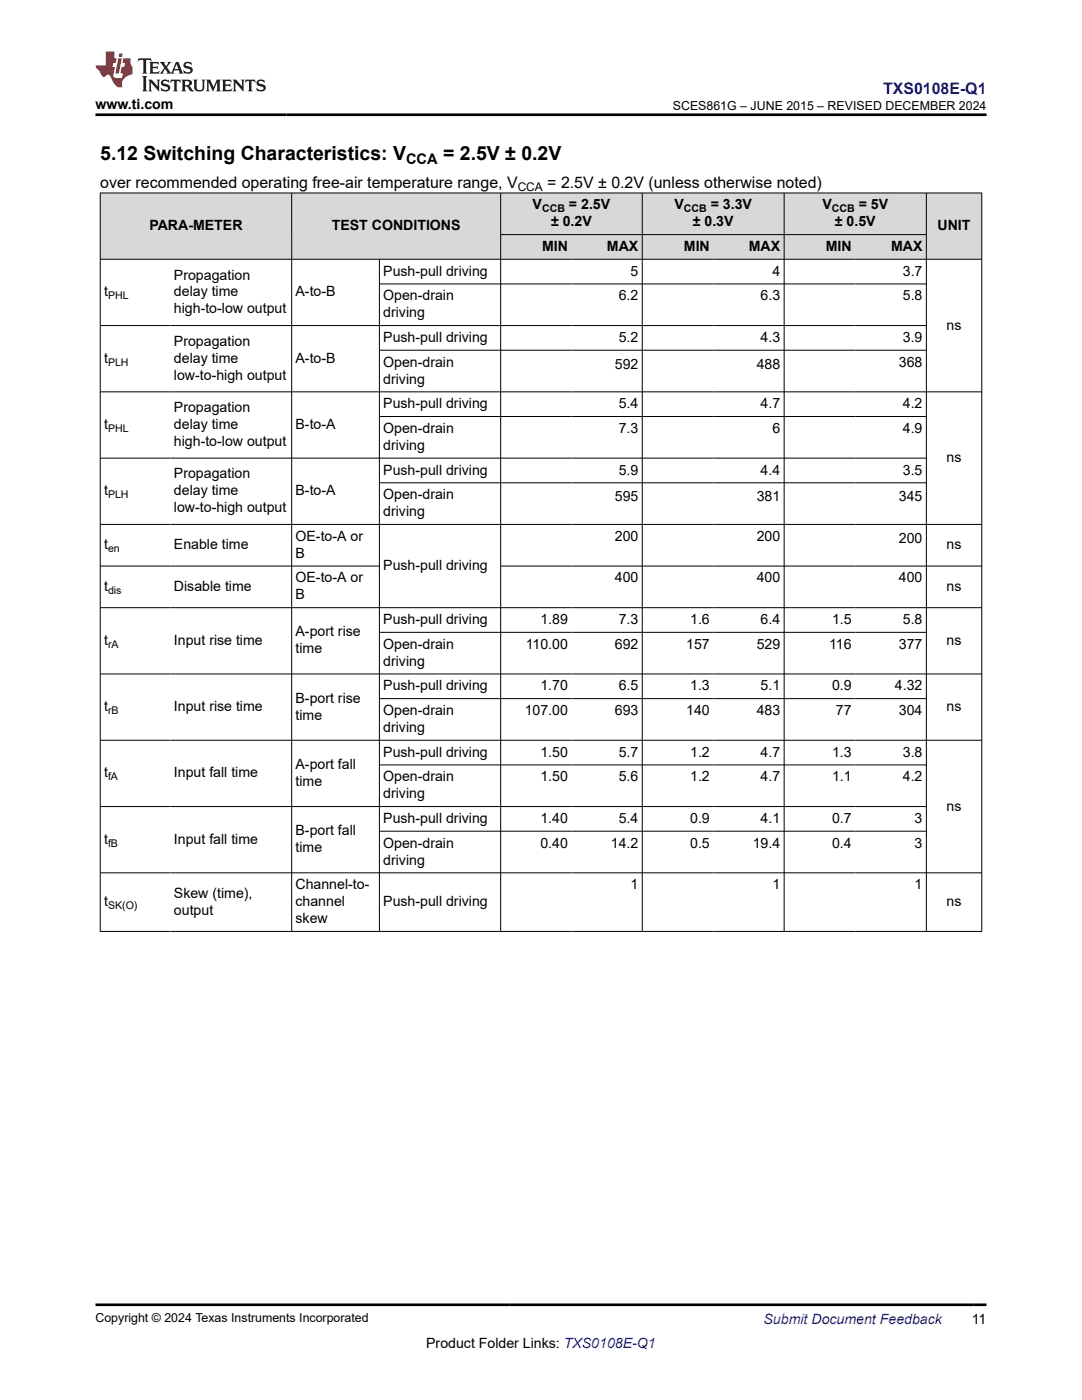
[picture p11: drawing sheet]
<svg xmlns="http://www.w3.org/2000/svg" width="216mm" height="279mm" viewBox="0 0 216 279" stroke-linecap="round" stroke-linejoin="round" font-family="sans-serif">
<defs><g id="words">
<g font-size="3.9">
<text x="20" y="32">5.12 Switching Characteristics: V</text>
<text x="88.4" y="32">= 2.5V ± 0.2V</text>
</g>
<text font-size="3.2" fill="#00f" x="176.2" y="18.7">TXS0108E-Q1</text>
<g font-size="3.2">
<text x="20" y="37.5">over recommended operating free-air temperature range, V</text>
<text x="109.2" y="37.5">= 2.5V ± 0.2V (unless otherwise noted)</text>
</g>
<text font-size="2.9" x="81" y="32.8">CCA</text>
<g font-size="2.8">
<text x="19.1" y="21.8">www.ti.com</text>
<text x="106.3" y="41.8">V</text>
<text x="113.5" y="41.8">= 2.5V</text>
<text x="134.6" y="41.8">V</text>
<text x="141.8" y="41.8">= 3.3V</text>
<text x="164.1" y="41.8">V</text>
<text x="171.3" y="41.8">= 5V</text>
<text x="29.8" y="45.9">PARA-METER</text>
<text x="66.2" y="45.9">TEST CONDITIONS</text>
<text x="110" y="45.2">± 0.2V</text>
<text x="138.2" y="45.2">± 0.3V</text>
<text x="166.6" y="45.2">± 0.5V</text>
<text x="187.1" y="45.9">UNIT</text>
<text x="108.2" y="50.1">MIN</text>
<text x="121.1" y="50.1">MAX</text>
<text x="136.5" y="50.1">MIN</text>
<text x="149.4" y="50.1">MAX</text>
<text x="164.8" y="50.1">MIN</text>
<text x="177.8" y="50.1">MAX</text>
<text x="20.8" y="59.2">t</text>
<text x="34.7" y="55.8">Propagation</text>
<text x="34.7" y="59.2">delay time</text>
<text x="59" y="59.2">A-to-B</text>
<text x="76.5" y="55">Push-pull driving</text>
<text x="76.5" y="59.9">Open-drain</text>
<text x="123.5" y="59.9">6.2</text>
<text x="125.8" y="55">5</text>
<text x="151.8" y="59.9">6.3</text>
<text x="154.1" y="55">4</text>
<text x="180.2" y="55">3.7</text>
<text x="180.2" y="59.9">5.8</text>
<text x="34.7" y="62.6">high-to-low output</text>
<text x="76.5" y="63.3">driving</text>
<text x="188.9" y="65.8">ns</text>
<text x="34.7" y="69">Propagation</text>
<text x="76.5" y="68.2">Push-pull driving</text>
<text x="123.5" y="68.2">5.2</text>
<text x="151.8" y="68.2">4.3</text>
<text x="180.2" y="68.2">3.9</text>
<text x="20.8" y="72.4">t</text>
<text x="34.7" y="72.4">delay time</text>
<text x="34.7" y="75.8">low-to-high output</text>
<text x="59" y="72.4">A-to-B</text>
<text x="76.5" y="73.2">Open-drain</text>
<text x="76.5" y="76.6">driving</text>
<text x="122.7" y="73.6">592</text>
<text x="151" y="73.6">488</text>
<text x="179.4" y="73.2">368</text>
<text x="34.7" y="82.2">Propagation</text>
<text x="76.5" y="81.5">Push-pull driving</text>
<text x="123.5" y="81.5">5.4</text>
<text x="151.8" y="81.5">4.7</text>
<text x="180.2" y="81.5">4.2</text>
<text x="20.8" y="85.6">t</text>
<text x="34.7" y="85.6">delay time</text>
<text x="34.7" y="89">high-to-low output</text>
<text x="59" y="85.6">B-to-A</text>
<text x="76.5" y="86.4">Open-drain</text>
<text x="76.5" y="89.8">driving</text>
<text x="123.5" y="86.4">7.3</text>
<text x="154.1" y="86.4">6</text>
<text x="180.2" y="86.4">4.9</text>
<text x="34.7" y="95.5">Propagation</text>
<text x="76.5" y="94.7">Push-pull driving</text>
<text x="123.5" y="94.7">5.9</text>
<text x="151.8" y="94.7">4.4</text>
<text x="180.2" y="94.7">3.5</text>
<text x="188.9" y="92.2">ns</text>
<text x="20.8" y="98.9">t</text>
<text x="34.7" y="98.9">delay time</text>
<text x="59" y="98.9">B-to-A</text>
<text x="76.5" y="99.6">Open-drain</text>
<text x="122.7" y="100">595</text>
<text x="151" y="100">381</text>
<text x="179.4" y="100">345</text>
<text x="34.7" y="102.2">low-to-high output</text>
<text x="59" y="107.9">OE-to-A or</text>
<text x="76.5" y="103">driving</text>
<text x="122.7" y="107.9">200</text>
<text x="151" y="107.9">200</text>
<text x="20.8" y="109.6">t</text>
<text x="34.7" y="109.6">Enable time</text>
<text x="59" y="111.3">B</text>
<text x="76.5" y="113.8">Push-pull driving</text>
<text x="179.4" y="108.4">200</text>
<text x="188.9" y="109.6">ns</text>
<text x="20.8" y="117.9">t</text>
<text x="34.7" y="117.9">Disable time</text>
<text x="59" y="116.2">OE-to-A or</text>
<text x="59" y="119.6">B</text>
<text x="122.7" y="116.2">400</text>
<text x="151" y="116.2">400</text>
<text x="179.4" y="116.2">400</text>
<text x="188.9" y="117.9">ns</text>
<text x="76.5" y="124.5">Push-pull driving</text>
<text x="107.8" y="124.5">1.89</text>
<text x="123.5" y="124.5">7.3</text>
<text x="137.7" y="124.5">1.6</text>
<text x="151.8" y="124.5">6.4</text>
<text x="166" y="124.5">1.5</text>
<text x="180.2" y="124.5">5.8</text>
<text x="20.8" y="128.7">t</text>
<text x="34.7" y="128.7">Input rise time</text>
<text x="59" y="127">A-port rise</text>
<text x="59" y="130.4">time</text>
<text x="76.5" y="129.5">Open-drain</text>
<text x="104.9" y="129.5">110.00</text>
<text x="122.7" y="129.5">692</text>
<text x="136.9" y="129.5">157</text>
<text x="151" y="129.5">529</text>
<text x="165.5" y="129.5">116</text>
<text x="179.4" y="129.5">377</text>
<text x="188.9" y="128.7">ns</text>
<text x="76.5" y="132.9">driving</text>
<text x="76.5" y="137.8">Push-pull driving</text>
<text x="107.8" y="137.8">1.70</text>
<text x="123.5" y="137.8">6.5</text>
<text x="137.7" y="137.8">1.3</text>
<text x="151.8" y="137.8">5.1</text>
<text x="166" y="137.8">0.9</text>
<text x="178.6" y="137.8">4.32</text>
<text x="20.8" y="141.9">t</text>
<text x="34.7" y="141.9">Input rise time</text>
<text x="59" y="140.2">B-port rise</text>
<text x="59" y="143.6">time</text>
<text x="76.5" y="142.7">Open-drain</text>
<text x="104.7" y="142.7">107.00</text>
<text x="122.7" y="142.7">693</text>
<text x="136.9" y="142.7">140</text>
<text x="151" y="142.7">483</text>
<text x="166.8" y="142.7">77</text>
<text x="179.4" y="142.7">304</text>
<text x="188.9" y="141.9">ns</text>
<text x="76.5" y="146.1">driving</text>
<text x="20.8" y="155.2">t</text>
<text x="34.7" y="155.2">Input fall time</text>
<text x="59" y="153.5">A-port fall</text>
<text x="76.5" y="151">Push-pull driving</text>
<text x="76.5" y="155.9">Open-drain</text>
<text x="107.8" y="151">1.50</text>
<text x="107.8" y="155.9">1.50</text>
<text x="123.5" y="151">5.7</text>
<text x="123.5" y="155.9">5.6</text>
<text x="137.7" y="151">1.2</text>
<text x="137.7" y="155.9">1.2</text>
<text x="151.8" y="151">4.7</text>
<text x="151.8" y="155.9">4.7</text>
<text x="166" y="151">1.3</text>
<text x="166" y="155.9">1.1</text>
<text x="180.2" y="151">3.8</text>
<text x="180.2" y="155.9">4.2</text>
<text x="59" y="156.9">time</text>
<text x="76.5" y="159.3">driving</text>
<text x="188.9" y="161.8">ns</text>
<text x="59" y="166.7">B-port fall</text>
<text x="76.5" y="164.2">Push-pull driving</text>
<text x="107.8" y="164.2">1.40</text>
<text x="123.5" y="164.2">5.4</text>
<text x="137.7" y="164.2">0.9</text>
<text x="151.8" y="164.2">4.1</text>
<text x="166" y="164.2">0.7</text>
<text x="182.5" y="164.2">3</text>
<text x="20.8" y="168.4">t</text>
<text x="34.7" y="168.4">Input fall time</text>
<text x="59" y="170.1">time</text>
<text x="76.5" y="169.2">Open-drain</text>
<text x="76.5" y="172.5">driving</text>
<text x="107.8" y="169.2">0.40</text>
<text x="121.9" y="169.2">14.2</text>
<text x="137.7" y="169.2">0.5</text>
<text x="150.2" y="169.2">19.4</text>
<text x="166" y="169.2">0.4</text>
<text x="182.5" y="169.2">3</text>
<text x="34.7" y="179.2">Skew (time),</text>
<text x="59" y="177.5">Channel-to-</text>
<text x="125.8" y="177.5">1</text>
<text x="154.1" y="177.5">1</text>
<text x="182.5" y="177.5">1</text>
<text x="20.8" y="180.9">t</text>
<text x="34.7" y="182.5">output</text>
<text x="59" y="180.9">channel</text>
<text x="59" y="184.2">skew</text>
<text x="76.5" y="180.9">Push-pull driving</text>
<text x="188.9" y="180.9">ns</text>
<text x="85" y="269">Product Folder Links: TXS0108E-Q1</text>
<text x="193.9" y="264.2">11</text>
</g>
<text font-size="2.8" fill="#00f" x="152.4" y="264.2">Submit Document Feedback</text>
<g font-size="2.5">
<text x="134.3" y="21.9">SCES861G – JUNE 2015 – REVISED DECEMBER 2024</text>
<text x="19.1" y="263.9">Copyright © 2024 Texas Instruments Incorporated</text>
</g>
<text font-size="2.4" x="103.3" y="38.1">CCA</text>
<g font-size="2.1">
<text x="108.2" y="42.4">CCB</text>
<text x="136.5" y="42.4">CCB</text>
<text x="166" y="42.4">CCB</text>
<text x="21.6" y="59.7">PHL</text>
<text x="21.6" y="73">PLH</text>
<text x="21.6" y="86.2">PHL</text>
<text x="21.6" y="99.4">PLH</text>
<text x="21.6" y="110.2">en</text>
<text x="21.6" y="118.5">dis</text>
<text x="21.6" y="129.3">rA</text>
<text x="21.6" y="142.5">rB</text>
<text x="21.6" y="155.7">fA</text>
<text x="21.6" y="169">fB</text>
<text x="21.6" y="181.4">SK(O)</text>
</g>
</g></defs>
<g fill="#d8d8d8">
<path d="M20 38.5h175.9v8.3h-175.9z" fill-rule="evenodd"/>
<path d="M20.1 38.6h38v13.1h-38z" fill-rule="evenodd"/>
<path d="M58.3 38.6h41.5v13.1h-41.5z" fill-rule="evenodd"/>
<path d="M100 38.6h28.1v8.2h-28.1z" fill-rule="evenodd"/>
<path d="M128.2 38.6h28.2v8.2h-28.2z" fill-rule="evenodd"/>
<path d="M156.5 38.6h28.3v8.2h-28.3z" fill-rule="evenodd"/>
<path d="M184.9 38.6h10.9v13.1h-10.9z" fill-rule="evenodd"/>
<path d="M100 46.9h14v4.8h-14z" fill-rule="evenodd"/>
<path d="M114 46.9h14.1v4.8h-14.1z" fill-rule="evenodd"/>
<path d="M128.2 46.9h14.1v4.8h-14.1z" fill-rule="evenodd"/>
<path d="M142.3 46.9h14.1v4.8h-14.1z" fill-rule="evenodd"/>
<path d="M156.5 46.9h14.2v4.8h-14.2z" fill-rule="evenodd"/>
<path d="M170.7 46.9h14.1v4.8h-14.1z" fill-rule="evenodd"/>
</g>
<g fill="none" stroke="#000" stroke-width=".2">
<path d="M19.9 38.5h176.1M20 38.5v147.4M58.2 38.5v147.4M99.9 38.5v147.4M128.2 38.5v147.4M156.5 38.5v147.4M184.8 38.5v147.4M195.9 38.5v147.4M19.9 51.7h176.1M75.7 51.7v134.2M75.7 56.7h109.2M99.9 46.8h85"/>
<path d="M19.9 65h165M19.9 78.2h176.1M75.7 69.9h109.2M19.9 91.4h165M75.7 83.1h109.2M75.7 96.4h109.2M19.9 104.7h176.1M19.9 113h55.9M99.9 113h96.1M19.9 121.3h176.1M19.9 134.5h176.1M75.7 126.2h109.2"/>
<path d="M75.7 139.4h109.2M19.9 147.7h176.1M75.7 152.7h109.2M19.9 161h165M19.9 174.2h176.1M75.7 165.9h109.2M19.9 185.9h176.1"/>
</g>
<path d="M27.7 11.6l-.2 .6 .5-.2h.6v.1v2.2l-.2 .4h1l-.2-.4v-2.2v-.1h.5l.5 .2-.1-.6zM29.8 12.4l.2 .3v1.6l-.2 .4h1.9l.1-.6a1.08 1.08 0 0 1-1.3 .2v-.7h.6l.4 .2v-.7l-.4 .2h-.6v-.5l.2-.2a1 1 0 0 1 1 .3l-.1-.5zM31.8 12.4l1 1.1-1 1.2h.9l-.2-.2 .4-.8 .5 .8-.2 .2h1.6l-.2-.2 .1-.5h1l.1 .5-.1 .2h.9l-.2-.4-.8-1.9h-.5l-1 2.1-.8-1.1 .9-1h-.8l.2 .2-.5 .6-.3-.6 .1-.2zM35.2 12.8l.4 1h-.8zM36.8 12.5a.65 .65 0 0 0-.2 .7 .65 .65 0 0 0 .6 .5l.7 .1 .1 .3a.79 .79 0 0 1-.7 .4 .79 .79 0 0 1-.7-.5l.1 .7 .2-.1a.93 .93 0 0 0 1.1 0 .93 .93 0 0 0 .4-.9 1.46 1.46 0 0 0-1.2-.6l-.1-.3a1.09 1.09 0 0 1 1.2 .2l-.2-.6-.1 .1-.6-.2zM28.4 15.2l.2 .4v2.2l-.2 .4h1l-.2-.4v-2.2l.2-.4zM29.6 15.9l.2 .4v1.5l-.2 .4h.8l-.3-.4v-1.3l1.7 1.8v-2l.2-.4h-.8l.2 .2 .1 1.1-1.2-1.3zM32.3 16a.65 .65 0 0 0-.2 .8 .65 .65 0 0 0 .7 .4l.6 .2 .1 .2a.79 .79 0 0 1-.7 .4 .79 .79 0 0 1-.7-.5l.1 .7 .2-.1a.93 .93 0 0 0 1.1 .1 .93 .93 0 0 0 .4-1 1.46 1.46 0 0 0-1.2-.5l-.1-.4a1.09 1.09 0 0 1 1.2 .2l-.2-.6-.1 .1-.6-.1zM34.1 15.9l-.1 .6a.63 .63 0 0 1 .7-.3l.1 1.6-.3 .4h1l-.2-.4v-1.6a.66 .66 0 0 1 .8 .3l-.1-.6zM36.2 15.9l.2 .4v1.5l-.2 .4h.9l-.2-.2v-.7h.5l.1 .2a.79 .79 0 0 0 1.2 .6l-1-.9a.61 .61 0 0 0 .6-.6 .61 .61 0 0 0-.5-.7zM36.9 16.2h.2a.47 .47 0 0 1 .5 .1 .47 .47 0 0 1 .1 .5l-.2 .1-.6 .1zM38.5 15.9l.2 .2a2.27 2.27 0 0 0 .4 2 1.04 1.04 0 0 0 1.7-.7v-1.3l.2-.2h-.8l.2 .4v1.1a.6 .6 0 0 1-.6 .6 .6 .6 0 0 1-.6-.6v-1.1l.3-.4zM41.1 15.9l.2 .4v1.5l-.2 .4h.7l-.2-.4v-1.4l.9 1.9 .8-1.9v1.4l-.2 .4h1l-.3-.4v-1.5l.3-.4h-.8l-.7 1.5-.7-1.5zM44.3 15.9l.2 .4v1.5l-.2 .4h1.9l.1-.6a1.09 1.09 0 0 1-1.3 .2v-.7h.6l.4 .2v-.6l-.4 .2h-.6v-.6l.2-.1a1.01 1.01 0 0 1 1 .3l-.1-.6zM46.4 15.9l.3 .4v1.5l-.3 .4h.8l-.2-.4v-1.3l1.6 1.8v-2l.2-.4h-.7l.2 .2v1.1l-1.2-1.3zM49 15.9l-.1 .6a.63 .63 0 0 1 .8-.3v1.6l-.3 .4h1l-.2-.4v-1.6a.66 .66 0 0 1 .8 .3l-.1-.6zM51.4 16a.65 .65 0 0 0-.2 .8 .65 .65 0 0 0 .6 .4l.6 .2 .2 .2a.79 .79 0 0 1-.8 .4 .79 .79 0 0 1-.6-.5l.1 .7 .2-.1a.93 .93 0 0 0 1 .1 .93 .93 0 0 0 .5-1 1.46 1.46 0 0 0-1.3-.5l-.1-.4a1.09 1.09 0 0 1 1.3 .2l-.2-.6-.2 .1-.5-.1z" fill="#231f20"/>
<path d="M21.1 10.3v2.7h-2v.4l.9 1a.95 .95 0 0 0 .9 .9 .59 .59 0 0 1 .6-.4 .59 .59 0 0 1 .5 .3l.4 .8a1.59 1.59 0 0 0 2.1 1.4 1.61 1.61 0 0 1 1-2.3l1-.3-.1-1.5a1.59 1.59 0 0 1-.4-1.7h-1.4l-.2 .9h.5l-.1 .9h-.5l-.2 .9v.3l.4 .1-.2 .9h-.6a.73 .73 0 0 1-1.1-.7l.3-1.5h-.5l.2-.9h.5l.2-.9h-.5v-1.3zM23.6 11.6l-.6 3.1h.7l.6-3.1zM23.8 10.7l-.1 .6h.7l.1-.6z" fill="#ed1c24"/>
<path d="M19.1 22.9h177.8M19.1 260.4h177.8" fill="none" stroke="#000" stroke-width=".53"/>
<use href="#words"/>
</svg>
